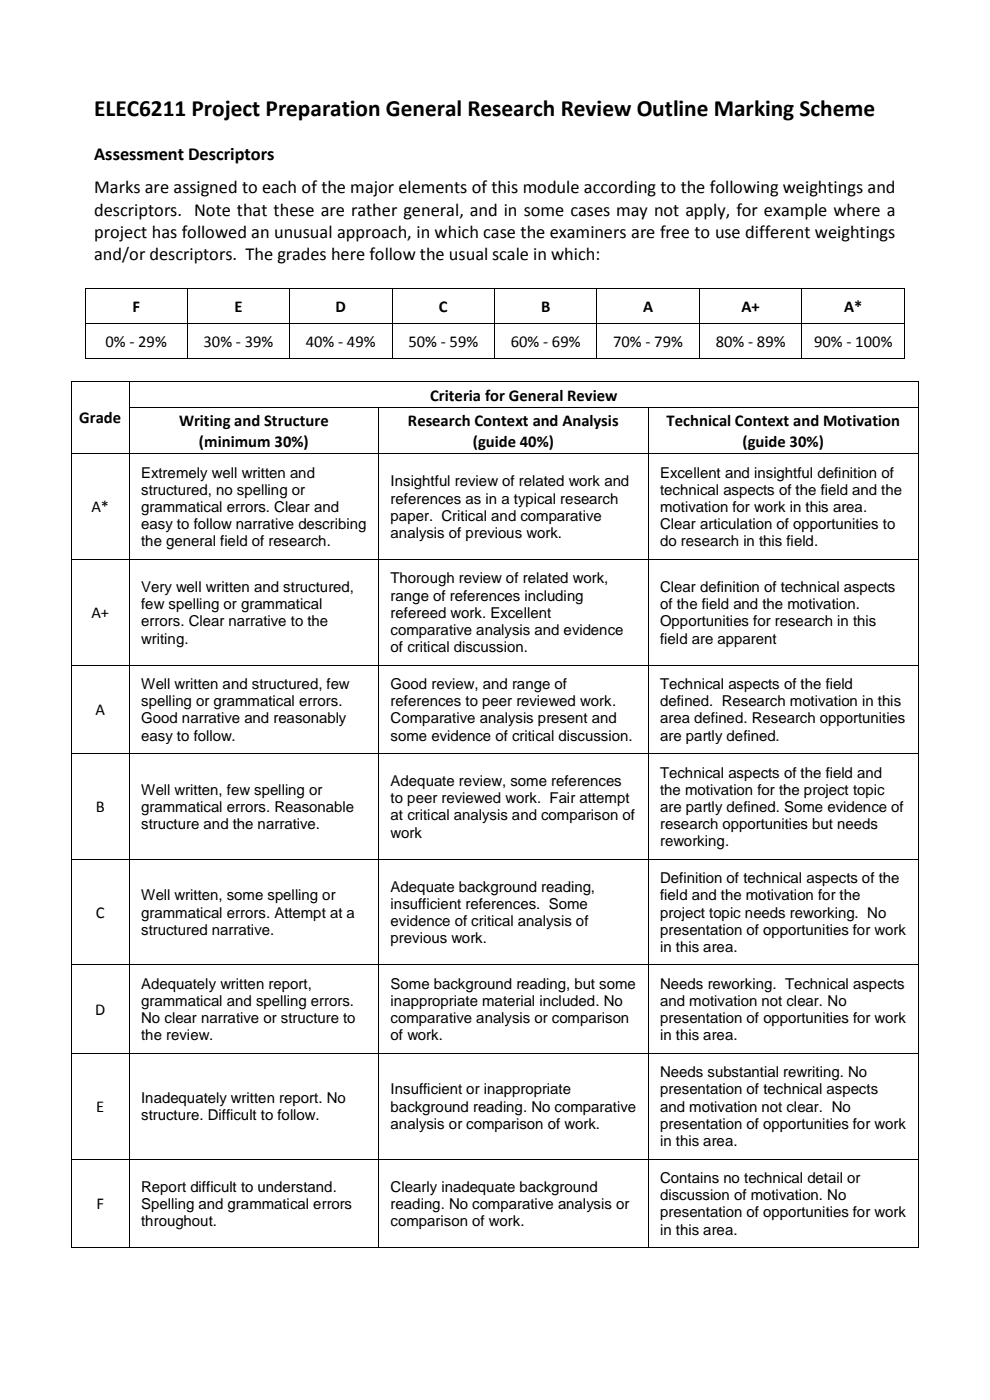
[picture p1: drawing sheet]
<svg xmlns="http://www.w3.org/2000/svg" width="210mm" height="297mm" viewBox="0 0 210 297" stroke-linecap="round" stroke-linejoin="round" font-family="sans-serif">
<defs><g id="words">
<text font-size="5" x="20" y="24.7">ELEC6211 Project Preparation General Research Review Outline Marking Scheme</text>
<g font-size="3.9">
<text x="20" y="33.9">Assessment Descriptors</text>
<text x="20" y="41">Marks are assigned to each of the major elements of this module according to the following weightings and</text>
<text x="20" y="45.8">descriptors. Note that these are rather general, and in some cases may not apply, for example where a</text>
<text x="20" y="50.5">project has followed an unusual approach, in which case the examiners are free to use different weightings</text>
<text x="20" y="55.2">and/or descriptors. The grades here follow the usual scale in which:</text>
</g>
<g font-size="3.5">
<text x="28.1" y="66.1">F</text>
<text x="49.7" y="66.1">E</text>
<text x="71.2" y="66.1">D</text>
<text x="93.1" y="66.1">C</text>
<text x="114.8" y="66.1">B</text>
<text x="136.4" y="66.1">A</text>
<text x="157.3" y="66.1">A+</text>
<text x="179.1" y="66.1">A*</text>
<text x="22.4" y="73.6">0% - 29%</text>
<text x="43.2" y="73.6">30% - 39%</text>
<text x="64.9" y="73.6">40% - 49%</text>
<text x="86.6" y="73.6">50% - 59%</text>
<text x="108.3" y="73.6">60% - 69%</text>
<text x="130.1" y="73.6">70% - 79%</text>
<text x="151.8" y="73.6">80% - 89%</text>
<text x="172.7" y="73.6">90% - 100%</text>
<text x="16.8" y="89.8">Grade</text>
<text x="91.2" y="85">Criteria for General Review</text>
<text x="38" y="90.4">Writing and Structure</text>
<text x="42.2" y="94.7">(minimum 30%)</text>
<text x="86.5" y="90.4">Research Context and Analysis</text>
<text x="100.3" y="94.7">(guide 40%)</text>
<text x="141.4" y="90.4">Technical Context and Motivation</text>
<text x="157.5" y="94.7">(guide 30%)</text>
<text x="19.4" y="108.7">A*</text>
<text x="19.4" y="131.1">A+</text>
<text x="20.3" y="151.7">A</text>
<text x="20.3" y="172.3">B</text>
<text x="20.4" y="194.7">C</text>
<text x="20.2" y="215.3">D</text>
<text x="20.4" y="235.9">E</text>
<text x="20.5" y="256.5">F</text>
</g>
<g font-size="3.2">
<text x="29.9" y="101.3">Extremely well written and</text>
<text x="140" y="101.3">Excellent and insightful definition of</text>
<text x="29.9" y="105">structured, no spelling or</text>
<text x="82.9" y="103.1">Insightful review of related work and</text>
<text x="82.9" y="106.8">references as in a typical research</text>
<text x="140" y="105">technical aspects of the field and the</text>
<text x="29.9" y="108.6">grammatical errors. Clear and</text>
<text x="29.9" y="112.3">easy to follow narrative describing</text>
<text x="82.9" y="110.5">paper. Critical and comparative</text>
<text x="140" y="108.6">motivation for work in this area.</text>
<text x="140" y="112.3">Clear articulation of opportunities to</text>
<text x="29.9" y="115.9">the general field of research.</text>
<text x="82.9" y="114.1">analysis of previous work.</text>
<text x="140" y="115.9">do research in this field.</text>
<text x="29.9" y="125.6">Very well written and structured,</text>
<text x="82.9" y="123.8">Thorough review of related work,</text>
<text x="140" y="125.6">Clear definition of technical aspects</text>
<text x="29.9" y="129.2">few spelling or grammatical</text>
<text x="82.9" y="127.4">range of references including</text>
<text x="82.9" y="131">refereed work. Excellent</text>
<text x="140" y="129.2">of the field and the motivation.</text>
<text x="29.9" y="132.9">errors. Clear narrative to the</text>
<text x="29.9" y="136.5">writing.</text>
<text x="82.9" y="134.7">comparative analysis and evidence</text>
<text x="140" y="132.9">Opportunities for research in this</text>
<text x="140" y="136.5">field are apparent</text>
<text x="82.9" y="138.4">of critical discussion.</text>
<text x="29.9" y="146.2">Well written and structured, few</text>
<text x="29.9" y="149.8">spelling or grammatical errors.</text>
<text x="82.9" y="146.2">Good review, and range of</text>
<text x="82.9" y="149.8">references to peer reviewed work.</text>
<text x="140" y="146.2">Technical aspects of the field</text>
<text x="140" y="149.8">defined. Research motivation in this</text>
<text x="29.9" y="153.5">Good narrative and reasonably</text>
<text x="82.9" y="153.5">Comparative analysis present and</text>
<text x="140" y="153.5">area defined. Research opportunities</text>
<text x="29.9" y="157.1">easy to follow.</text>
<text x="82.9" y="157.1">some evidence of critical discussion.</text>
<text x="140" y="157.1">are partly defined.</text>
<text x="82.9" y="166.8">Adequate review, some references</text>
<text x="140" y="165">Technical aspects of the field and</text>
<text x="29.9" y="168.6">Well written, few spelling or</text>
<text x="29.9" y="172.2">grammatical errors. Reasonable</text>
<text x="82.9" y="170.4">to peer reviewed work. Fair attempt</text>
<text x="140" y="168.6">the motivation for the project topic</text>
<text x="140" y="172.2">are partly defined. Some evidence of</text>
<text x="29.9" y="175.9">structure and the narrative.</text>
<text x="82.9" y="174.1">at critical analysis and comparison of</text>
<text x="82.9" y="177.7">work</text>
<text x="140" y="175.9">research opportunities but needs</text>
<text x="140" y="179.6">reworking.</text>
<text x="29.9" y="191">Well written, some spelling or</text>
<text x="82.9" y="189.2">Adequate background reading,</text>
<text x="140" y="187.3">Definition of technical aspects of the</text>
<text x="140" y="191">field and the motivation for the</text>
<text x="29.9" y="194.7">grammatical errors. Attempt at a</text>
<text x="82.9" y="192.8">insufficient references. Some</text>
<text x="82.9" y="196.5">evidence of critical analysis of</text>
<text x="140" y="194.7">project topic needs reworking. No</text>
<text x="29.9" y="198.3">structured narrative.</text>
<text x="82.9" y="200.1">previous work.</text>
<text x="140" y="198.3">presentation of opportunities for work</text>
<text x="140" y="202">in this area.</text>
<text x="29.9" y="209.8">Adequately written report,</text>
<text x="82.9" y="209.8">Some background reading, but some</text>
<text x="140" y="209.8">Needs reworking. Technical aspects</text>
<text x="29.9" y="213.4">grammatical and spelling errors.</text>
<text x="82.9" y="213.4">inappropriate material included. No</text>
<text x="140" y="213.4">and motivation not clear. No</text>
<text x="29.9" y="217.1">No clear narrative or structure to</text>
<text x="29.9" y="220.7">the review.</text>
<text x="82.9" y="217.1">comparative analysis or comparison</text>
<text x="82.9" y="220.7">of work.</text>
<text x="140" y="217.1">presentation of opportunities for work</text>
<text x="140" y="220.7">in this area.</text>
<text x="82.9" y="232.2">Insufficient or inappropriate</text>
<text x="140" y="228.5">Needs substantial rewriting. No</text>
<text x="140" y="232.2">presentation of technical aspects</text>
<text x="29.9" y="234">Inadequately written report. No</text>
<text x="29.9" y="237.7">structure. Difficult to follow.</text>
<text x="82.9" y="235.8">background reading. No comparative</text>
<text x="82.9" y="239.5">analysis or comparison of work.</text>
<text x="140" y="235.8">and motivation not clear. No</text>
<text x="140" y="239.5">presentation of opportunities for work</text>
<text x="140" y="243.2">in this area.</text>
<text x="140" y="251">Contains no technical detail or</text>
<text x="29.9" y="252.8">Report difficult to understand.</text>
<text x="29.9" y="256.4">Spelling and grammatical errors</text>
<text x="82.9" y="252.8">Clearly inadequate background</text>
<text x="82.9" y="256.4">reading. No comparative analysis or</text>
<text x="140" y="254.6">discussion of motivation. No</text>
<text x="29.9" y="260.1">throughout.</text>
<text x="82.9" y="260.1">comparison of work.</text>
<text x="140" y="258.3">presentation of opportunities for work</text>
<text x="140" y="261.9">in this area.</text>
</g>
</g></defs>
<g fill="#000">
<path d="M18 61.1h.2v1.6h-.2z" fill-rule="evenodd"/>
<path d="M18 61.1h.2v.1h-.2z" fill-rule="evenodd"/>
<path d="M18 68.5h.2v1.7h-.2z" fill-rule="evenodd"/>
<path d="M18 76h.2v.2h-.2z" fill-rule="evenodd"/>
<path d="M18 76h.2v.2h-.2z" fill-rule="evenodd"/>
<path d="M39.7 61.2h.2v1.5h-.2z" fill-rule="evenodd"/>
<path d="M39.7 61.1h.2v.1h-.2z" fill-rule="evenodd"/>
<path d="M39.7 68.5h.2v1.7h-.2z" fill-rule="evenodd"/>
<path d="M39.7 76h.2v.2h-.2z" fill-rule="evenodd"/>
<path d="M61.4 61.2h.2v1.5h-.2z" fill-rule="evenodd"/>
<path d="M61.4 61.1h.2v.1h-.2z" fill-rule="evenodd"/>
<path d="M61.4 68.5h.2v1.7h-.2z" fill-rule="evenodd"/>
<path d="M61.4 76h.2v.2h-.2z" fill-rule="evenodd"/>
<path d="M83.1 61.2h.2v1.5h-.2z" fill-rule="evenodd"/>
<path d="M83.1 61.1h.2v.1h-.2z" fill-rule="evenodd"/>
<path d="M83.1 68.5h.2v1.7h-.2z" fill-rule="evenodd"/>
<path d="M83.1 76h.2v.2h-.2z" fill-rule="evenodd"/>
<path d="M104.8 61.2h.2v1.5h-.2z" fill-rule="evenodd"/>
<path d="M104.8 61.1h.2v.1h-.2z" fill-rule="evenodd"/>
<path d="M104.8 68.5h.2v1.7h-.2z" fill-rule="evenodd"/>
<path d="M104.8 76h.2v.2h-.2z" fill-rule="evenodd"/>
<path d="M126.6 61.2h.1v1.5h-.1z" fill-rule="evenodd"/>
<path d="M126.6 61.1h.1v.1h-.1z" fill-rule="evenodd"/>
<path d="M126.6 68.5h.1v1.7h-.1z" fill-rule="evenodd"/>
<path d="M126.6 76h.1v.2h-.1z" fill-rule="evenodd"/>
<path d="M148.3 61.2h.1v1.5h-.1z" fill-rule="evenodd"/>
<path d="M148.3 61.1h.1v.1h-.1z" fill-rule="evenodd"/>
<path d="M148.3 68.5h.1v1.7h-.1z" fill-rule="evenodd"/>
<path d="M148.3 76h.1v.2h-.1z" fill-rule="evenodd"/>
<path d="M170 61.2h.2v1.5h-.2z" fill-rule="evenodd"/>
<path d="M170 61.1h.2v.1h-.2z" fill-rule="evenodd"/>
<path d="M170 68.5h.2v1.7h-.2z" fill-rule="evenodd"/>
<path d="M170 76h.2v.2h-.2z" fill-rule="evenodd"/>
<path d="M191.8 61.1h.2v1.6h-.2z" fill-rule="evenodd"/>
<path d="M191.8 61.1h.2v.1h-.2z" fill-rule="evenodd"/>
<path d="M191.8 68.5h.2v1.7h-.2z" fill-rule="evenodd"/>
<path d="M191.8 76h.2v.2h-.2z" fill-rule="evenodd"/>
<path d="M191.8 76h.2v.2h-.2z" fill-rule="evenodd"/>
<path d="M15.1 80.9h.1v.7h-.1z" fill-rule="evenodd"/>
<path d="M15.1 80.9h.1v.2h-.1z" fill-rule="evenodd"/>
<path d="M15.1 86.4h.1v.7h-.1z" fill-rule="evenodd"/>
<path d="M27.3 81.1h.2v.5h-.2z" fill-rule="evenodd"/>
<path d="M27.3 80.9h.2v.2h-.2z" fill-rule="evenodd"/>
<path d="M27.3 86.4h.2v.7h-.2z" fill-rule="evenodd"/>
<path d="M80.2 86.6h.2v.5h-.2z" fill-rule="evenodd"/>
<path d="M80.2 86.4h.2v.2h-.2z" fill-rule="evenodd"/>
<path d="M137.4 86.6h.2v.5h-.2z" fill-rule="evenodd"/>
<path d="M137.4 86.4h.2v.2h-.2z" fill-rule="evenodd"/>
<path d="M194.8 80.9h.1v.7h-.1z" fill-rule="evenodd"/>
<path d="M194.8 80.9h.1v.2h-.1z" fill-rule="evenodd"/>
<path d="M194.8 86.4h.1v.7h-.1z" fill-rule="evenodd"/>
<path d="M15.1 264.6h.1v.2h-.1z" fill-rule="evenodd"/>
<path d="M15.1 264.6h.1v.2h-.1z" fill-rule="evenodd"/>
<path d="M27.3 264.6h.2v.2h-.2z" fill-rule="evenodd"/>
<path d="M80.2 264.6h.2v.2h-.2z" fill-rule="evenodd"/>
<path d="M137.4 264.6h.2v.2h-.2z" fill-rule="evenodd"/>
<path d="M194.8 264.6h.1v.2h-.1z" fill-rule="evenodd"/>
<path d="M194.8 264.6h.1v.2h-.1z" fill-rule="evenodd"/>
</g>
<g fill="none" stroke="#000" stroke-width=".21">
<path d="M18.1 62.7v5.8M18.1 70.2v5.8M18.2 61.1h21.5M18.2 68.6h21.5M18.2 76.1h21.5M39.8 62.7v5.8M39.8 70.2v5.8M39.9 61.1h21.5M39.9 68.6h21.5M39.9 76.1h21.5M61.5 62.7v5.8M61.5 70.2v5.8"/>
<path d="M61.6 61.1h21.5M61.6 68.6h21.5M61.6 76.1h21.5M83.2 62.7v5.8M83.2 70.2v5.8M83.3 61.1h21.5M83.3 68.6h21.5M83.3 76.1h21.5M104.9 62.7v5.8M104.9 70.2v5.8M105 61.1h21.6M105 68.6h21.6"/>
<path d="M105 76.1h21.6M126.6 62.7v5.8M126.6 70.2v5.8M126.7 61.1h21.6M126.7 68.6h21.6M126.7 76.1h21.6M148.4 62.7v5.8M148.4 70.2v5.8M148.4 61.1h21.6M148.4 68.6h21.6M148.4 76.1h21.6M170.1 62.7v5.8"/>
<path d="M170.1 70.2v5.8M170.2 61.1h21.6M170.2 68.6h21.6M170.2 76.1h21.6M191.9 62.7v5.8M191.9 70.2v5.8M15.2 81.6v4.8M15.2 87.1v177.5M15.2 81h12.1M15.2 96.3h12.1M27.4 81.6v4.8M27.4 87.1v177.5"/>
<path d="M27.5 81h167.3M27.5 86.5h52.7M27.5 96.3h52.7M80.3 87.1v177.5M80.4 86.5h57M80.4 96.3h57M137.5 87.1v177.5M137.6 86.5h57.2M137.6 96.3h57.2M194.9 81.6v4.8M194.9 87.1v177.5M15.2 118.7h12.1"/>
<path d="M27.5 118.7h52.7M80.4 118.7h57M137.6 118.7h57.2M15.2 141.1h12.1M15.2 159.9h12.1M27.5 141.1h52.7M27.5 159.9h52.7M80.4 141.1h57M80.4 159.9h57M137.6 141.1h57.2M137.6 159.9h57.2M15.2 182.3h12.1"/>
<path d="M27.5 182.3h52.7M80.4 182.3h57M137.6 182.3h57.2M15.2 204.7h12.1M27.5 204.7h52.7M80.4 204.7h57M137.6 204.7h57.2M15.2 223.5h12.1M27.5 223.5h52.7M80.4 223.5h57M137.6 223.5h57.2M15.2 245.9h12.1"/>
<path d="M27.5 245.9h52.7M80.4 245.9h57M137.6 245.9h57.2M15.2 264.7h12.1M27.5 264.7h52.7M80.4 264.7h57M137.6 264.7h57.2"/>
</g>
<use href="#words"/>
</svg>
